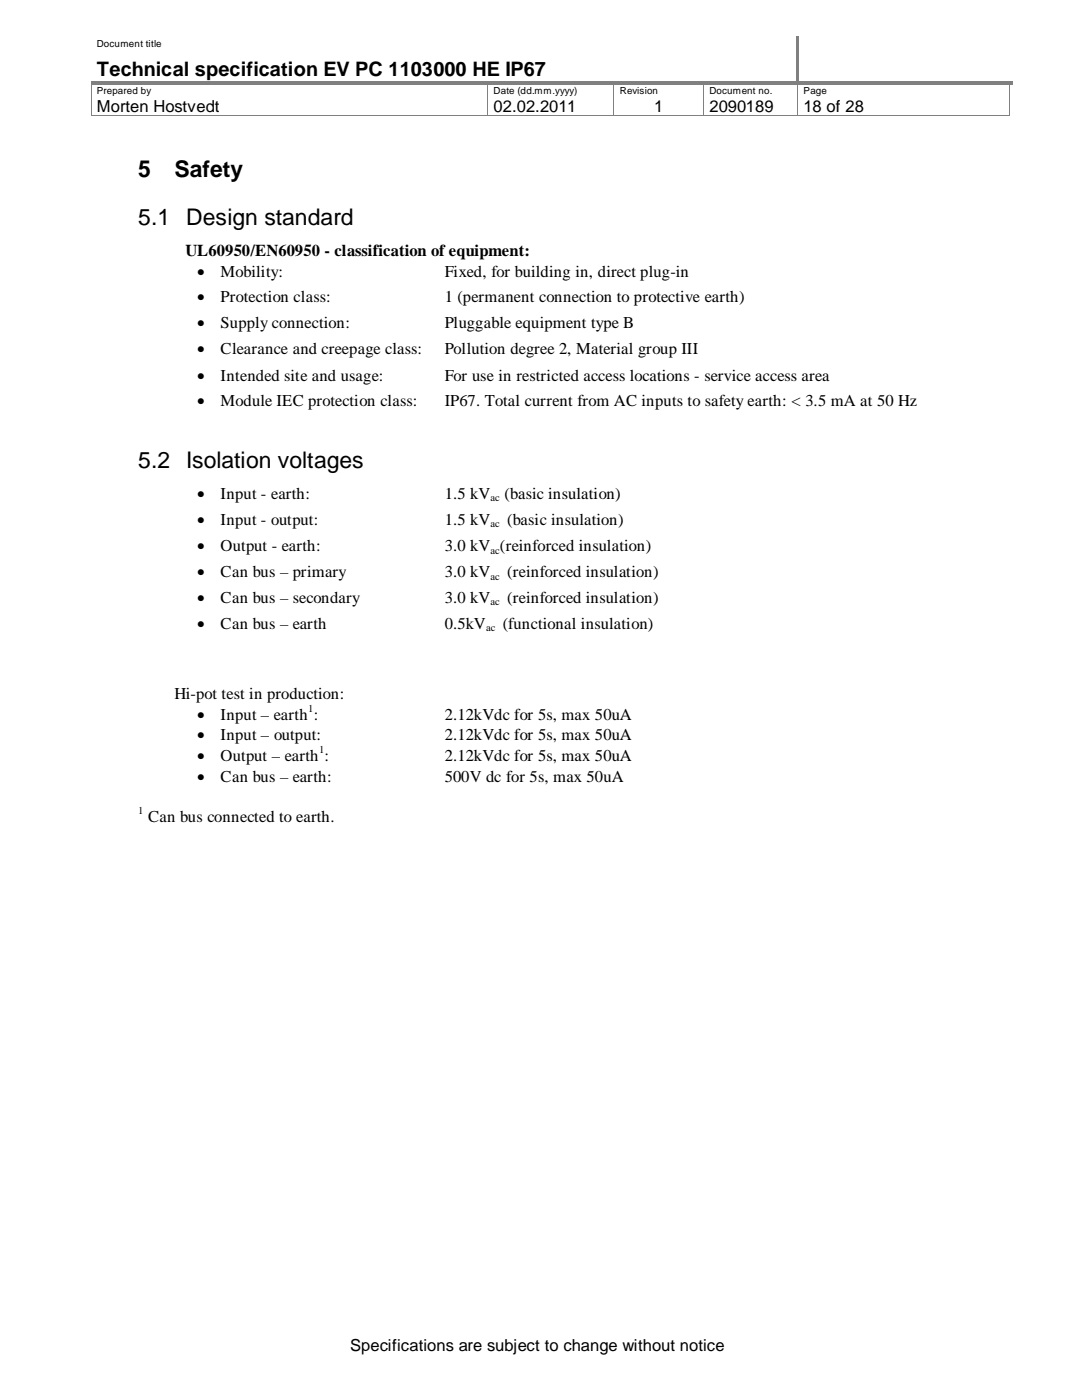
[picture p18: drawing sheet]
<svg xmlns="http://www.w3.org/2000/svg" width="216mm" height="279mm" viewBox="0 0 216 279" stroke-linecap="round" stroke-linejoin="round" font-family="sans-serif">
<defs><g id="words">
<g font-size="4.6">
<text x="27.6" y="35.4">5</text>
<text x="34.8" y="35.4">Safety</text>
<text x="27.6" y="44.9">5.1</text>
<text x="37.2" y="44.9">Design standard</text>
<text x="27.6" y="93.3">5.2</text>
<text x="37.2" y="93.3">Isolation voltages</text>
</g>
<text font-size="4" x="19.3" y="15.2">Technical specification EV PC 1103000 HE IP67</text>
<g font-size="3.3">
<text x="19.3" y="22.3">Morten Hostvedt</text>
<text x="98.5" y="22.3">02.02.2011</text>
<text x="130.6" y="22.3">1</text>
<text x="141.6" y="22.3">2090189</text>
<text x="160.4" y="22.3">18 of 28</text>
<text x="37" y="51.1">UL60950/EN60950 - classification of equipment:</text>
<text x="39.4" y="55.2">•</text>
<text x="44" y="55.2">Mobility:</text>
<text x="88.7" y="55.2">Fixed, for building in, direct plug-in</text>
<text x="39.4" y="60.4">•</text>
<text x="39.4" y="65.5">•</text>
<text x="44" y="60.4">Protection class:</text>
<text x="44" y="65.5">Supply connection:</text>
<text x="88.7" y="65.5">Pluggable equipment type B</text>
<text x="88.7" y="60.4">1 (permanent connection to protective earth)</text>
<text x="39.4" y="70.7">•</text>
<text x="44" y="70.7">Clearance and creepage class:</text>
<text x="88.7" y="70.7">Pollution degree 2, Material group III</text>
<text x="39.4" y="75.9">•</text>
<text x="44" y="75.9">Intended site and usage:</text>
<text x="88.7" y="75.9">For use in restricted access locations - service access area</text>
<text x="39.4" y="81.1">•</text>
<text x="44" y="81.1">Module IEC protection class:</text>
<text x="88.7" y="81.1">IP67. Total current from AC inputs to safety earth: &lt; 3.5 mA at 50 Hz</text>
<text x="39.4" y="99.7">•</text>
<text x="44" y="99.7">Input - earth:</text>
<text x="88.7" y="99.7">1.5 kV</text>
<text x="100.7" y="99.7">(basic insulation)</text>
<text x="39.4" y="104.8">•</text>
<text x="44" y="104.8">Input - output:</text>
<text x="88.7" y="104.8">1.5 kV</text>
<text x="101.2" y="104.8">(basic insulation)</text>
<text x="39.4" y="110">•</text>
<text x="44" y="110">Output - earth:</text>
<text x="88.7" y="110">3.0 kV (reinforced insulation)</text>
<text x="39.4" y="115.1">•</text>
<text x="44" y="115.1">Can bus – primary</text>
<text x="88.7" y="115.1">3.0 kV</text>
<text x="101.2" y="115.1">(reinforced insulation)</text>
<text x="39.4" y="120.3">•</text>
<text x="39.4" y="125.5">•</text>
<text x="44" y="120.3">Can bus – secondary</text>
<text x="44" y="125.5">Can bus – earth</text>
<text x="88.7" y="120.3">3.0 kV</text>
<text x="88.7" y="125.5">0.5kV</text>
<text x="100.3" y="125.5">(functional insulation)</text>
<text x="101.2" y="120.3">(reinforced insulation)</text>
<text x="34.8" y="139.5">Hi-pot test in production:</text>
<text x="39.4" y="143.7">•</text>
<text x="44" y="143.7">Input – earth :</text>
<text x="88.7" y="143.7">2.12kVdc for 5s, max 50uA</text>
<text x="39.4" y="147.7">•</text>
<text x="44" y="147.7">Input – output:</text>
<text x="88.7" y="147.7">2.12kVdc for 5s, max 50uA</text>
<text x="39.4" y="151.9">•</text>
<text x="44" y="151.9">Output – earth :</text>
<text x="88.7" y="151.9">2.12kVdc for 5s, max 50uA</text>
<text x="39.4" y="156">•</text>
<text x="44" y="156">Can bus – earth:</text>
<text x="88.7" y="156">500V dc for 5s, max 50uA</text>
<text x="29.5" y="164">Can bus connected to earth.</text>
<text x="69.8" y="269.7">Specifications are subject to change without notice</text>
</g>
<g font-size="2.1">
<text x="97.9" y="100.1">ac</text>
<text x="97.9" y="105.2">ac</text>
<text x="97.9" y="110.5">ac</text>
<text x="97.9" y="115.7">ac</text>
<text x="97" y="126">ac</text>
<text x="97.9" y="120.8">ac</text>
<text x="61.5" y="142.2">1</text>
<text x="63.7" y="150.4">1</text>
<text x="27.6" y="162.5">1</text>
</g>
<g font-size="1.9">
<text x="19.3" y="9.3">Document title</text>
<text x="19.3" y="18.8">Prepared by</text>
<text x="98.5" y="18.8">Date (dd.mm.yyyy)</text>
<text x="123.7" y="18.8">Revision</text>
<text x="141.6" y="18.8">Document no.</text>
<text x="160.4" y="18.8">Page</text>
</g>
</g></defs>
<path d="M159.2 7.4v8.8" fill="none" stroke="#808080" stroke-width=".42"/>
<g fill="#808080">
<path d="M18.1 16.2l.1 .6z"/>
<path d="M18.2 16.2h.7v.6h-.7z"/>
<path d="M18.9 16.2h78.4v.6h-78.4z"/>
<path d="M97.3 16.2h.7v.6h-.7z"/>
<path d="M98 16.2h24.4v.6h-24.4z"/>
<path d="M122.4 16.2h.8v.6h-.8z"/>
<path d="M123.2 16.2h17.2v.6h-17.2z"/>
<path d="M140.4 16.2h.7v.6h-.7z"/>
<path d="M141.1 16.2h17.9v.6h-17.9z"/>
<path d="M159 16.2h.7v.6h-.7z"/>
<path d="M159.4 16.2h.8v.6h-.8z"/>
<path d="M160.2 16.2h41.1v.6h-41.1z"/>
<path d="M201.3 16.2h.7v.6h-.7z"/>
<path d="M201.4 16.2l.1 .6z"/>
</g>
<path d="M18.2 16.8v6.1" fill="none" stroke="#808080" stroke-width=".2"/>
<path d="M18.1 22.9l.1 .1z" fill="#808080"/>
<path d="M97.3 16.8v6.1M18.2 23h79.1" fill="none" stroke="#808080" stroke-width=".2"/>
<path d="M97.3 22.9l.1 .1z" fill="#808080"/>
<path d="M122.5 16.8v6.1M97.4 23h25" fill="none" stroke="#808080" stroke-width=".2"/>
<path d="M122.4 22.9l.1 .1z" fill="#808080"/>
<path d="M140.4 16.8v6.1M122.5 23h17.9" fill="none" stroke="#808080" stroke-width=".2"/>
<path d="M140.4 22.9l.1 .1z" fill="#808080"/>
<path d="M159.2 16.8v6.1M140.5 23h18.7" fill="none" stroke="#808080" stroke-width=".2"/>
<path d="M159.2 22.9l.1 .1z" fill="#808080"/>
<path d="M201.5 16.8v6.1M159.3 23h42.1" fill="none" stroke="#808080" stroke-width=".2"/>
<path d="M201.4 22.9l.1 .1z" fill="#808080"/>
<use href="#words"/>
</svg>
